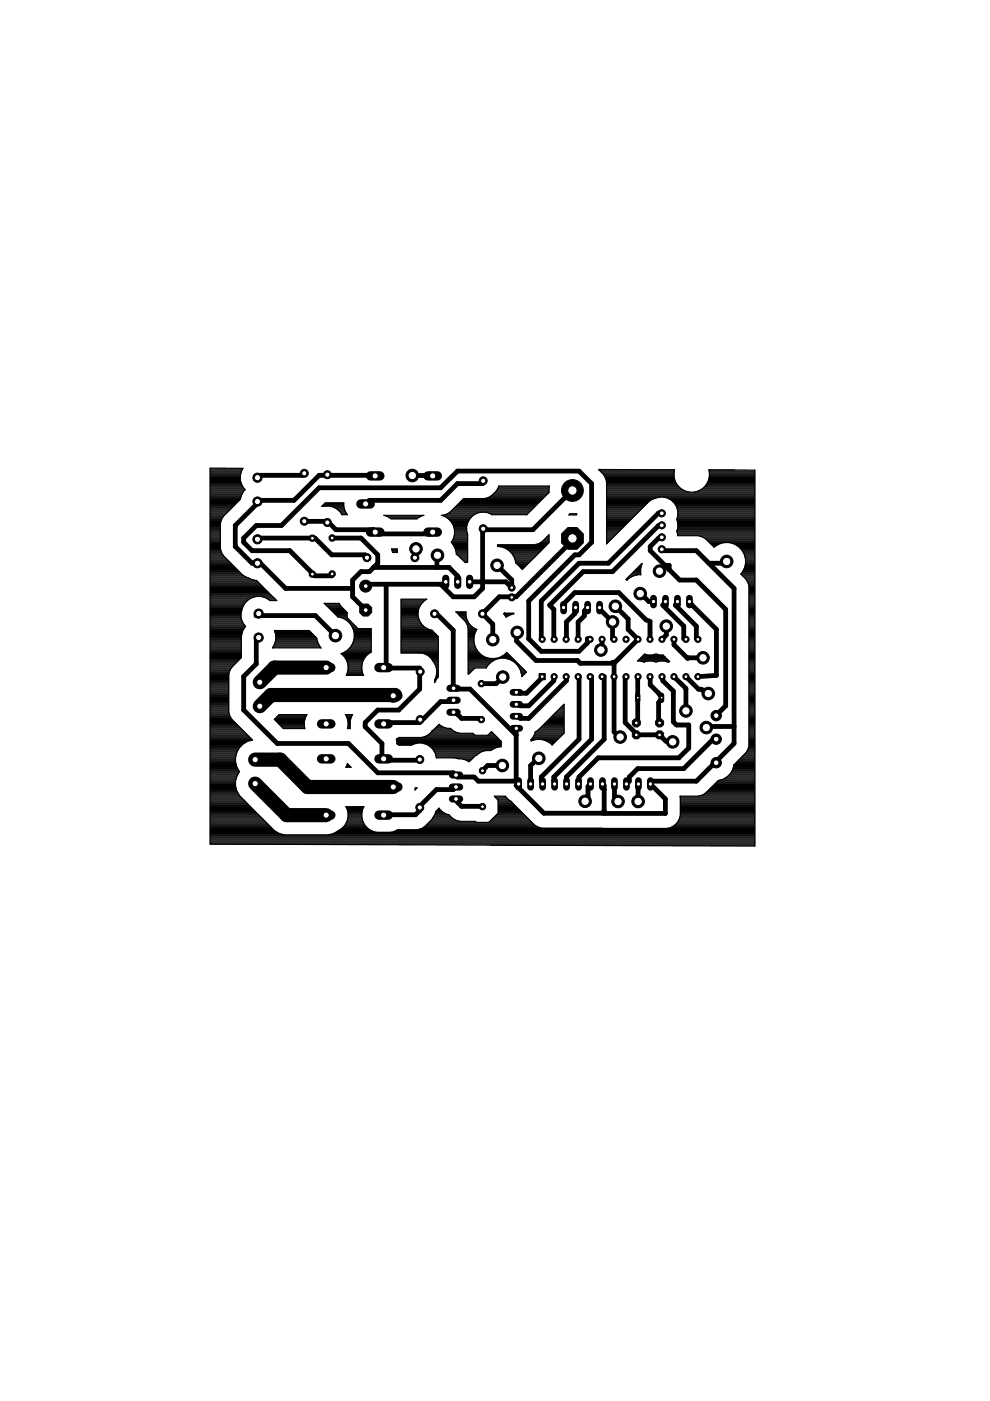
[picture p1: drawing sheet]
<svg xmlns="http://www.w3.org/2000/svg" width="210mm" height="297mm" viewBox="0 0 210 297" stroke-linecap="round" stroke-linejoin="round" font-family="sans-serif">
<g fill="none" stroke="#000" stroke-width="1">
<path d="M54.6 114.3l.6-.2h11.6l3.5 3.5h7.1l.4 .6M64.5 100.4l-.4 .4h-8.9l-.6 .5M64.5 110.5h4.9M69.4 100.6v.2M69.4 110.5l1.8 1.8h8l.3 .5 .6 .4h11.6v-.4M69.4 110.5v.3M70.4 114.1h6.1l3.6 3.5v1.8l-1.8 1.8h-1.8l-1.7 1.8v3.5l2.7 2.8M79.5 100.9l-.3-.1h-11.5l-5.4 5.3h-7.1l-.6 .2-.3 .7-4.4 4.4v4.5l3.5 3.5h1.8l5.4 5.4h14.2M87.4 100.8l4.3 .1M88.2 116.4l-.1 .2-.1 1.6M92.8 117.7l-.2 2.6M102.4 101.9l-.1 .6h-5.3l-3.6 3.6h-15.1l-.8 .7"/>
<path d="M105.4 119.9l3.1 3.1v1.6l-1.2-1.2h-7.7M121.4 104l-8.4 8.3h-9.8l-.8-.2-.1 .2v12.5l-1.8 1.7h-4.4l-2.7-2.6M121.4 114.2l-.4 .8-11.6 11.5h-3.5l-3.6 3.6 2.2 2.2v3.3M140.3 111.4h-.7l-9.7 9.8h-6.2l-7.2 7.1 .9 .9 .1 6.4M140.3 108.8h-.7l-10.6 10.6h-6.2l-8 8v8l.2 .2M140.3 113.9l-.7 .2-1.7 1.8v.9l6.2 6.2h3.5l6.3 6.2v20.4l-2.1 2.1M140.3 116.5l.2 .3h7.1l8 8v32.8l-3.5 3.6-.3 .5-.6 .4-3.6 3.5h-9.7v.6l3.2 3.2v3.1h-13v-6l-.4-.3 .4 1.2M154.1 119l-.4 .4h-3.4M54.3 130.5h12.6l4.2 4.3M54.8 135.2l-.5 .2v5.4l-2.6 2.6v7.1l7.1 7.1h15.1l6.2 6.3h16l.9 .8h3.5l.9 .9h8M54.8 130.1l-.4 .4M70.4 121.7l-.1 .4h-3.5l-.6-.4-.3-.5-4.5-4.4h-8l-1.7-1.8v-.9l2.6-2.7h5.4l8-8h25.7l3.6-3.5h25.8l2.6 2.6v12.5l-2.6 2.6h-.9l-9.8 9.8v8l2.7 2.7h8l1.7-1.8v-.9l.6 .2"/>
<path d="M79.2 120.3h16l1.8 1.8v1.3M81.9 123.9v16.9l-.6 .7 7.7 .1v4.5l-4.5 4.4h-4.4l-2.7 2.7v.9l3.6 3.5v2.7l.3 .6 .6 .3h7.1v-.2M92.1 130.1h.4l3.6 3.5 .1 12.3 .8 .2h2.7l9.7 9.8M94.5 123.4l-.2 .5h-16l-.8 .4M108.5 126.5v.1M109.7 134.1h-.2v1.8l4.1 4.1h8.8l.6 .6h7.2M119.5 128.8l-.3-.5 2.7-2.7h9.3l5.8 5.8 .8 .3v3.9M122 128.8l-.1 .4v.9l-1.8 1.8-.1 3.7M124.6 128.8l-.7 .7v1.1l-1.3 1.3v3.7M127.1 128.8l.1 .4 2.7 2.7v3.5l.3 .2M127.7 135.6v2l-.3 .2M130.5 128.5l2.7 2.7v2.3l2.1 2.1-5.1 5"/>
<path d="M135.7 125.9l1.9 1.7h1M140.6 120.4l-.8 .7 1.3-1.2h.8v.9M141.1 127.6l-.6 .7 4.5 4.5v2.6l.4 .2M141.3 132.8v1.8l-.9 1M142.9 135.6v1.1l2.9 2.9 .1-.1h3.2M143.6 127.6l-.4 .7 4.4 4.5v2.6l.4 .2M146.2 127.6l.5 .7 5.2 5.1v9.8l-3.9 .3M96.2 148.5l-.1 .3h-2.7l-3.5 3.5-.8 .3-.1 .6h-7.1l-.6 .3M96.2 151l.8 .4 .9 .9h3.5l.7 .3M106.6 143.6l-1.4 1.3h-3.1M109.5 154.4l-.1 11.2M115 143.5v.2l-3.4 3.3h-1.3l-.8-.2"/>
<path d="M117.5 143.5l-.1 .8-5.3 5.3h-1.8l-.8-.3M120 143.5l.1 .8-8 8h-1.8l-.8-.4M122.6 143.5l.2-.1v13.3l-8 8v.9l.2 .6M125.1 143.5l.3-.1v13.3l-8 8 .2 1.5M127.7 143.5l.4-.1v13.3l-8 8v1.5M129.9 140.4l.3 .2M130.2 140.6v14.6l1.3 1.1M132.7 143.5l-.2-.1v9.8l2.4 2.4v.2h5l1.3 1.4 1.4 .1M135.3 143.5l-.1 9.6-.3 .2M137.8 143.5l.1 1.7 1.7 1.7 .7 1-.7 1.1v3.8l.2 .5M140.4 143.5l.1-.1v.9l2.3 2.2v6.5l.6 .7h2.6v4.9l-2.1 2.1h-17.1l-4 4-.1 1.5M142.9 143.5l2.5 2.5v4.7"/>
<path d="M145.4 143.5l2.7 2.6h.6l.9 .9h.6M151.8 156.7h-.6l-6.2 6.3h-9.8l-1.8 1.7v.9l-.6 .6M155.6 154h-5.6l-.2 .3M96.7 166.9l-.6 .5h-3.6l-3.5 3.6v.9l-.9 .8-6.8 .1M96.7 169.4l.3 .7 .9 .9h4.4M106.5 162.3h-3.1l-1.1 1.1M109.4 165.6l.6 .6-.6 .3 5.9 5.9h12.4l.4-.4M114.2 160.8l.1-.3-1.8 1.8v3.9M125.2 166.2l-.5 .6v2.3l-.6 .8M130.3 166.2v3.2l.7 .8v-.3M135.4 166.2l-.1 3.7"/>
</g>
<path d="M69.2 141.5h-11l-3.1 3.2M83.5 147.4l-.1 .1M83.8 147.4h-26.4l-2.3 2.3M54.1 161.1h5.3l5.8 5.8h18.2M54.1 166.1l6.7 6.7h8.4" fill="none" stroke="#000" stroke-width="3"/>
<g fill="none" stroke="#000" stroke-width=".25">
<path d="M44.6 99.9h6.6M44.6 99.7h6.7M44.6 99.4h6.8M51.2 99.9l.3-.6h-6.9v79.7M51.2 99.9a3.5 3.5 0 0 0 .8 3.9l-.3 .3M127 99.7h16M127.3 99.9h15.6M150.3 99.6l9.7 .1v79.7l-115.4-.4M150.3 99.6l.1 .5M150.3 99.7h5.6M150.4 99.9h9.6M44.6 109.2h3"/>
<path d="M44.6 115.9h2.1M44.6 105.4h6.5M44.6 119.9h4.8M44.6 119.7h4.6M44.6 119.4h4.4M44.6 119.2h4.1M44.6 119h3.9M44.6 118.8h3.7M44.6 118.5h3.5M44.6 118.3h3.2M44.6 118.1h3M44.6 117.9h2.8"/>
<path d="M44.6 117.6h2.6M44.6 117.4h2.5M44.6 117.2h2.4M44.6 117h2.3M44.6 116.8h2.2M44.6 116.5h2.2M44.6 116.3h2.1M44.6 116.1h2.1M44.6 115.7h2.1M44.6 115.4h2.1M44.6 115.2h2.1M44.6 115h2.1"/>
<path d="M44.6 114.8h2.1M44.6 114.5h2.1M44.6 114.3h2.1M44.6 114.1h2.1M44.6 113.9h2.1M44.6 113.6h2.1M44.6 113.4h2.1M44.6 113.2h2.1M44.6 113h2.1M44.6 112.8h2.1M44.6 112.5h2.1M44.6 112.3h2.1"/>
<path d="M44.6 112.1h2.1M44.6 111.9h2.1M44.6 111.7h2.1M44.6 111.4h2.1M44.6 111.2h2.1M44.6 111h2.1M44.6 110.8h2.2M44.6 110.6h2.2M44.6 110.3h2.3M44.6 110.1h2.4M44.6 109.9h2.5M44.6 109.7h2.6"/>
<path d="M44.6 109.4h2.8M44.6 109h3.2M44.6 108.8h3.5M44.6 108.5h3.7M44.6 108.3h3.9M44.6 108.1h4.1M44.6 107.9h4.4M44.6 107.7h4.6M44.6 107.4h4.8M44.6 107.2h5M44.6 107h5.2M44.6 106.8h5.5"/>
<path d="M44.6 106.6h5.7M44.6 106.3h5.9M44.6 106.1h6.1M44.6 105.9h6.3M44.6 105.7h6.4M44.6 105.2h6.5M44.6 105h6.6M44.6 104.8h6.7M44.6 104.5h6.8M44.6 104.3h6.9M44.6 104.1h7.1M44.6 103.9h7.3"/>
<path d="M44.6 103.7h7.2M44.6 103.4h7M44.6 103.2h6.9M44.6 103h6.8M44.6 102.8h6.6M44.6 102.6h6.6M44.6 102.3h6.5M44.6 102.1h6.4M44.6 101.9h6.4M44.6 101.7h6.3M44.6 101.4h6.3M44.6 101.2h6.3"/>
<path d="M44.6 101h6.3M44.6 100.8h6.3M44.6 100.5h6.4M44.6 100.3h6.5M44.6 100.1h6.5M46.7 111v5.3M46.7 116.3l.2 .8 .4 .7 4.2 4.2 1.7 .8 1.2 .3 4.3 4.2h-1.5a3.6 3.6 0 0 0-5.3 .5M50.9 105.9h.1M50.9 105.9l-3.6 3.6-.4 .7-.2 .8M51.7 104.1l-.5 .8-.3 1M68.2 107.4l.8-.8h3.9a3.3 3.3 0 0 0 .7 2.5h-1.1a3.8 3.8 0 0 0-4.3-1.7zM68.4 107.2h4.5"/>
<path d="M68.6 107h4.3M68.8 106.8h4.1M70.4 107.4h2.5M71 107.7h2M71.4 107.9h1.6M71.7 108.1h1.4M71.9 108.3h1.3M72.1 108.5h1.2M72.3 108.8h1.1M72.4 109h1.1M81.4 109.3h8.5l-.6 .1-.9 .6h-5.5l-1-.6zM82 109.4h7.3"/>
<path d="M82.4 109.7h6.5M82.7 109.9h5.8M83 116.4h.1M83.1 116.4h1.1l.1 .7h-1.1zM83.1 116.5h1.1M83.1 116.8h1.1M83.2 117h1M94.1 109.2h6.3M94.2 109.4h5.9M94.6 109.7h5.3M94.8 109h6M94.9 109.9h4.8"/>
<path d="M95.2 110.1h4.3M95.2 108.8h6.1M95.4 110.3h4M95.5 108.5h16.8M95.6 110.6h3.7M95.7 115h3.4M95.7 108.3h16.8M95.8 110.8h3.4M95.8 114.8h3.3M95.9 115.2h3.2M95.9 111h3.2M95.9 108.1h16.8"/>
<path d="M95.9 114.5h3.2M96 111.2h3.1M96 115.4h3.1M96.1 114.3h3M96.1 111.4a3.5 3.5 0 0 0-2.5-2.1l1.1-.2 .7-.5 2.9-2.9h4.4l.9-.2a4.4 4.4 0 0 0 2.2-2.5h10.7l-.1 1.4-4.7 4.7h-7.3a3.5 3.5 0 0 0-5.5 2.5M96.1 111.4a3.7 3.7 0 0 1-.4 3.6l.8 1.2 .3 1M96.1 111.4h2.9M96.1 107.9h16.8M96.2 115.7h2.9M96.2 114.1h2.9M96.2 111.7h2.7M96.2 113.9h2.9"/>
<path d="M96.2 111.9h2.7M96.3 115.9h2.8M96.3 113.6h2.8M96.3 112.1h2.6M96.4 113.4h2.7M96.4 113.2h2.7M96.4 113h2.7M96.4 112.8h2.6M96.4 112.5h2.5M96.4 112.3h2.5M96.4 107.7h16.8M96.4 116.1h2.7"/>
<path d="M96.5 116.3h2.6M96.6 116.5h2.5M96.6 107.4h16.8M96.6 116.8h2.5M96.7 117h2.4M96.8 117.2v.3l1.9 1.8 .4-.1M96.8 117.4h2.3M96.8 117.2h2.3M96.8 107.2h16.8M96.9 117.6h2.2M97 107h16.8M97.3 117.9h1.8"/>
<path d="M97.3 106.8h16.7M97.5 118.1h1.6M97.5 106.6h16.8M97.7 118.3h1.4M97.7 106.3h16.8M97.9 118.5h1.2M97.9 106.1h16.8M98.1 118.8h1M98.1 105.9h16.8M98.4 119h.7M98.6 119.2h.4M98.9 111.6v.9"/>
<path d="M98.9 112.5l.2 .8v5.9M99.1 119.2h.1M103 105.7h12.2M103.6 108.8h8.5M103.7 105.4h11.7M104 105.2h11.6M104.1 109h7.7M104.4 105h11.4M104.6 104.8h11.4M104.8 104.5h11.5M104.9 104.5h.1M105 104.3h11.4"/>
<path d="M105.2 104.1h11.2M105.4 103.9h11M105.5 115.7h10.3M105.5 103.7h10.9M105.6 103.4h10.8M105.7 103.2h10.7M106 115.9h9.6M106.8 116.1h8.6M107.3 116.3h7.9M107.7 116.5h7.2M107.9 116.8h6.8M108.2 117h6.3"/>
<path d="M108.4 117.2h5.9M108.6 117.4a3.8 3.8 0 0 0-3.1-1.5v-.4h7.9l.8-.2 .7-.4 1.5-1.5v1.7l-5.7 5.6-1.3-1.3-.3-1.1M108.6 117.4l.5 .9M108.6 117.4h5.4M108.7 117.6h5.1M108.9 117.9h4.7M109 118.1h4.4M109.1 118.3h4.1M109.2 118.5h3.7M109.2 118.8h3.5M109.3 119h3.2M109.4 119.2h2.9"/>
<path d="M109.5 119.4h2.6M109.7 119.7h2.1M109.9 119.9h1.7M113.6 115.4h2.5M114.3 115.2h2M114.7 115h1.7M115 114.8h1.4M115.3 114.5h1.1M115.5 114.3h.9M115.7 114.1h.7M115.9 113.9h.5M116.1 113.6h.3"/>
<path d="M116.4 113.4h.1M120.6 109.2l.2-.3h1.5v.3zM120.8 109h1.5M127.5 100.1h15.4M127.7 100.3h15.2M127.9 100.5h15M128.1 100.8h14.8M128.2 101h14.7M128.3 101.2h14.6M128.4 101.4h14.6M128.5 101.7h14.5M128.5 101.9h14.6"/>
<path d="M128.6 102.1h14.6M128.6 109.2h6.1M128.6 105.4h12.2l.8 .2M128.6 115.2h.1M128.6 115h.3M128.6 114.8h.6M128.6 114.5h.8M128.6 114.3h1M128.6 114.1h1.2M128.6 113.9h1.4M128.6 113.6h1.7M128.6 113.4h1.9"/>
<path d="M128.6 113.2h2.1M128.6 113h2.3M128.6 112.8h2.5M128.6 112.5h2.8M128.6 112.3h3M128.6 112.1h3.2M128.6 111.9h3.4M128.6 111.7h3.7M128.6 111.4h3.9M128.6 111.2h4.1M128.6 111h4.3M128.6 110.8h4.6"/>
<path d="M128.6 110.6h4.8M128.6 110.3h5M128.6 110.1h5.2M128.6 109.9h5.4M128.6 109.7h5.7M128.6 109.4h5.9M128.6 109h6.3M128.6 108.8h6.5M128.6 108.5h6.8M128.6 108.3h7M128.6 108.1h7.2M128.6 107.9h7.4"/>
<path d="M128.6 107.7h7.7M128.6 107.4h7.9M128.6 107.2h8.1M128.6 107h8.3M128.6 106.8h8.6M128.6 106.6h8.7M128.6 106.3h9M128.6 106.1h9.3M128.6 105.9h9.7M128.6 105.7h10.4M128.6 105.2h31.4M128.6 105h31.4"/>
<path d="M128.6 104.8h31.4M128.6 104.5h31.4M128.6 104.3h17.4M128.6 104.1h16.6M128.6 103.9h16.2M128.6 103.7h15.8M128.6 103.4h15.6M128.6 103.2h15.4M128.6 103h15.1M128.6 102.8h15M128.6 102.6h14.8M128.6 102.3h14.7"/>
<path d="M135.7 119.9h.3M135.9 119.7h.2M136.1 119.5l-.3 1.1v1M136.1 119.5h.1M136.1 119.5l-3.4 3.4 .2 .1M139 105.6l-1 .4-.6 .5M139.8 105.4l-.8 .2M140.8 105.4h19.2M141.6 105.6l.8 .5M141.6 105.7h18.4M142 105.9h18M142.4 106.1l.6 .6"/>
<path d="M142.4 106.1h17.6M142.6 106.3h17.4M142.9 106.6h17.1M142.9 100.1l.1-.5-16.1-.1 1.1 1.1 .6 1.5v13.2l8.8-8.8M142.9 100.1a3.8 3.8 0 0 0 5.2 4M143 106.7a3.5 3.5 0 0 1 .5 3.4M143.1 106.8h16.9M143.2 107h16.8M143.3 107.2h16.7M143.4 107.4h16.6M143.5 110.1l.2 .8v.9l-.2 .8 .2 1h4.4l1.5 .6 1.8 1.8 .2-.2M143.5 110.1h16.5"/>
<path d="M143.5 112.8h16.5M143.5 112.5h16.5M143.5 107.7h16.5M143.6 110.3h16.4M143.6 109.9h16.4M143.6 113h16.4M143.6 112.3h16.4M143.6 107.9h16.4M143.6 110.6h16.4M143.6 109.7h16.4M143.7 113.2h16.3M143.7 112.1h16.3"/>
<path d="M143.7 108.1h16.3M143.7 110.8h16.3M143.7 109.4h16.3M143.7 108.3h16.3M143.7 109.2h16.3M143.7 113.4h16.3M143.7 111.9h16.3M143.7 111.7h16.3M143.7 111.4h16.3M143.7 111.2h16.3M143.7 111h16.3M143.7 109h16.3"/>
<path d="M143.7 108.8h16.3M143.7 108.5h16.3M147.3 104.3h12.7M148.1 104.1h11.9M148.3 113.6h11.7M148.5 103.9h11.5M148.9 103.7h11.1M149 113.9h11M149.1 103.4h10.9M149.4 103.2h10.6M149.4 114.1h10.6M149.6 103h10.4"/>
<path d="M149.7 114.3h10.3M149.7 102.8h10.3M149.9 102.6h10.1M149.9 114.5h10.1M150 102.3h10M150.1 114.8h9.9M150.1 102.1h9.9M150.2 101.9h9.8M150.3 101.7h9.7M150.3 101.4h9.7M150.4 115h9.6M150.4 101.2h9.6"/>
<path d="M150.4 100.1a3.8 3.8 0 0 1-2.3 4M150.4 101h9.6M150.4 100.8h9.6M150.4 100.5h9.6M150.4 100.3h9.6M150.4 100.1h9.6M150.6 115.2h2.3M150.8 115.4h1.5M151 115.7h1M151.3 115.9h.3M151.6 115.8a4 4 0 0 1 4.9 0M155.2 115.2h4.8"/>
<path d="M155.8 115.4h4.2M156.2 115.7h3.8M156.5 115.8l.8 .8 .5 .9 .3 1M156.5 115.9h3.5M156.8 116.1h3.2M157 116.3h3M157.2 116.5h2.8M157.4 116.8h2.6M157.5 117h2.5M157.6 117.2h2.4M157.8 117.4h2.2M157.8 117.6h2.2"/>
<path d="M157.9 117.9h2.1M157.9 118.1h2.1M158 119.9h2M158 118.3h2M158.1 119.7h1.9M158.1 118.5a3.9 3.9 0 0 1-1 3.2l1.1 1.1 .4 .7 .2 .8v33.8l-.2 .8-.4 .7-2.6 2.6a3.6 3.6 0 0 1-1.4 2.5M158.1 119.4h1.9M158.1 119.2h1.9M158.1 119h1.9M158.1 118.8h1.9M158.1 118.5h1.9M44.6 121.9h6.8"/>
<path d="M44.6 130.8h6.5M44.6 137.4h6.6M44.6 139.6h6.3M44.6 139.9h6.1M44.6 139.4h6.6M44.6 139.2h6.6M44.6 139h6.6M44.6 138.7h6.6M44.6 138.5h6.6M44.6 138.3h6.6M44.6 138.1h6.6M44.6 137.9h6.6"/>
<path d="M44.6 137.6h6.6M44.6 137.2h6.6M44.6 137h6.6M44.6 136.8h6.6M44.6 136.5h6.6M44.6 136.3h6.6M44.6 136.1h6.6M44.6 135.9h6.6M44.6 135.6h6.5M44.6 135.4h6.6M44.6 135.2h6.6M44.6 135h6.6"/>
<path d="M44.6 134.8h6.6M44.6 134.5h6.6M44.6 134.3h6.7M44.6 134.1h6.8M44.6 133.9h6.8M44.6 133.6h6.9M44.6 133.4h7M44.6 133.2h7.2M44.6 133h7.3M44.6 132.8h7.4M44.6 132.5h7.2M44.6 132.3h7"/>
<path d="M44.6 132.1h6.9M44.6 131.9h6.8M44.6 131.7h6.7M44.6 131.4h6.6M44.6 131.2h6.6M44.6 131h6.5M44.6 130.5h6.5M44.6 130.3h6.5M44.6 130.1h6.5M44.6 129.9h6.6M44.6 129.6h6.6M44.6 129.4h6.6"/>
<path d="M44.6 129.2h6.7M44.6 129h6.8M44.6 128.8h6.8M44.6 128.5h6.9M44.6 128.3h7.1M44.6 128.1h7.2M44.6 127.9h7.3M44.6 127.7h7.5M44.6 127.4h7.7M44.6 127.2h8M44.6 127h8.3M44.6 126.8h8.7"/>
<path d="M44.6 126.5h9.4M44.6 126.3h13M44.6 126.1h12.8M44.6 125.9h12.6M44.6 125.6h12.4M44.6 125.4h12.1M44.6 125.2h11.9M44.6 125h11.7M44.6 124.8h11.5M44.6 124.5h11.2M44.6 124.3h11M44.6 124.1h10.8"/>
<path d="M44.6 123.9h10.6M44.6 123.7h10.3M44.6 123.4h10.1M44.6 123.2h9.9M44.6 123h9.2M44.6 122.8h8.5M44.6 122.5h8.1M44.6 122.3h7.5M44.6 122.1h7.1M44.6 121.6h6.6M44.6 121.4h6.3M44.6 121.2h6.1"/>
<path d="M44.6 121h5.9M44.6 120.8h5.7M44.6 120.5h5.5M44.6 120.3h5.2M44.6 120.1h5M51.1 135.7l.1 3.7-2.1 2.1-.4 .7-.2 .8v7.9M51.2 135l-.1 .7M51.2 134.8h.1M51.9 127.8a3.9 3.9 0 0 0 .2 5M52.1 132.8a3.6 3.6 0 0 0-.9 2.2M55.6 126.5h2.2M56.3 126.8h1.8"/>
<path d="M56.7 127h1.6M57.1 127.2h1.4M57.9 137.2h10M58 137h9.8M58.1 136.8h9.5M58.3 136.5h9.2M58.3 133.9h7.4M58.3 136.3h9.1M58.3 134.1h7.7M58.4 136.1h8.9M58.4 134.3h7.8M58.4 135.9h8.9"/>
<path d="M58.4 134.5h8M58.5 135.7v-1l-.3-1h7.4l1.5 1.6 .3 1M58.5 135.7l-.3 .9M58.5 135.6h8.7M58.5 135.4h8.7M58.5 135.2h8.6M58.5 135h8.3M58.5 134.8h8.1M67.4 136.3l.7 1.1h-10.3l.4-.8M68.9 128.1h3.1M69.2 128.3h2.9M69.4 128.5h2.9"/>
<path d="M69.6 128.8h2.9M69.8 129h2.9M70 129.2h3M70.3 129.4h2.9M70.5 129.6h2.9M70.7 129.9h2.9M70.9 130.1h2.7M71.2 130.3h2.4M71.4 130.5h2.2M71.6 130.8l1.1 .2 .9 .6 .7 .7M72.5 131h1.1M72.5 138.5h5.8"/>
<path d="M72.5 138.7h5.5M72.7 139h5M72.9 131.2h.9M73 138.3h5.6M73 139.2h4.5M73.2 139.4h4.2M73.3 139.6h3.9M73.3 138.1h5.4M73.3 131.4h.7M73.4 139.9h3.7M73.6 129.9l-1.4-1.4-.3-.6h-3.2l2.9 2.9h2M73.6 129.9v1.1"/>
<path d="M73.6 131l2.3 2.3h2.8v5a3.6 3.6 0 0 0-1.8 4.7M73.7 137.9h5M73.7 131.7h.6M73.9 131.9h.6M73.9 137.6h4.8M74.1 137.4h4.6M74.1 132.1h.6M74.3 132.3l.5 .9M74.3 137.2h4.4M74.3 132.3h.6M74.4 137h4.3M74.4 132.5h.8"/>
<path d="M74.6 136.8h4.1M74.6 132.8h.8M74.7 133h.9M74.7 136.5h4M74.8 133.2h1M74.8 136.3a3.8 3.8 0 0 1-2.5 2.3 3.6 3.6 0 0 1 1.1 4.6h3.7l-.2-.2M74.8 133.2l.3 1v1.1l-.3 1M74.8 136.3h3.9M74.9 133.4h3.8M74.9 136.1h3.8M75 135.9h3.7M75 133.6h3.7"/>
<path d="M75 135.6h3.7M75 133.9h3.7M75.1 135.4h3.6M75.1 134.1h3.6M75.1 135.2h3.6M75.1 135h3.6M75.1 134.8h3.6M75.1 134.5h3.6M75.1 134.3h3.6M85 130.8h3.7M85 137.4h7.9M85 138.3h7.9"/>
<path d="M85 138.1h7.9M85 137.9h7.9M85 137.6h7.9M85 137.2h7.9M85 137h7.9M85 136.8h7.9M85 136.5h7.9M85 136.3h7.9M85 136.1h7.9M85 135.9h7.9M85 135.6h7.9M85 135.4h7.9"/>
<path d="M85 135.2h7.9M85 135h7.9M85 134.8h7.7M85 134.5h7.5M85 134.3h7.3M85 134.1h7.1M85 133.9h6.8M85 133.6h6.6M85 133.4h5.9M85 133.2h5.4M85 133h5M85 132.8h4.8"/>
<path d="M85 132.5h4.6M85 132.3h4.4M85 132.1h4.2M85 131.9h4.1M85 131.7h4M85 131.4h3.9M85 131.2h3.8M85 131h3.7M85 130.5h3.6M85 130.3h3.6M85 130.1h3.6M85 129.9h3.6"/>
<path d="M85 129.6h3.6M85 129.4h3.7M85 129.2h3.8M85 129h3.8M85 128.8h3.9M85 128.5h4M85 128.3h4.2M85 128.1h4.3M85 127.9h4.5M85 127.7h4.7M85 127.4h4.9M85 127.2h5.2"/>
<path d="M89.3 132.3a3.5 3.5 0 0 1 1.2-5.3h-5.5v11.5h4.4l1.4 .5M89.3 132.3l.7 .6 .8 .5 .8 .2M89.7 138.5h3.2M90.3 138.7h2.6M90.7 139h2.2M90.8 139l.4 .4M91 139.2h1.9M91.2 139.4l.4 .5M91.3 139.4h1.6M91.5 139.6h1.4M91.6 133.6l1.3 1.4v8.6l-.7 1.1v-.6M91.6 139.9a3.7 3.7 0 0 1 .6 4.2"/>
<path d="M91.6 139.9h1.3M96.8 129.9h2M97 130.1h1.8M97.3 130.3h1.5M97.5 130.5h1.3M97.7 130.8h1.1M97.9 131h1M98.1 131.2h.9M98.4 131.4h.6M98.6 131.7h.5M98.7 131.9h.6M98.9 132.1h.5"/>
<path d="M99 132.3h.5M99.1 132.5h.6M99.1 132.8h.8M99.2 133h1M99.3 137.4h1.6M99.3 133.2v9.7l1.4-1.3M99.3 139.6h6.4M99.3 139.9h5.7M99.3 139.4h3.9M99.3 139.2h3.4M99.3 139h3M99.3 138.7h2.7"/>
<path d="M99.3 138.5h2.4M99.3 138.3h2.2M99.3 138.1h2M99.3 137.9h1.9M99.3 137.6h1.7M99.3 137.2h1.5M99.3 137h1.4M99.3 136.8h1.3M99.3 136.5h1.3M99.3 136.3h1.2M99.3 136.1h1.2M99.3 135.9h1.2"/>
<path d="M99.3 135.6h1.2M99.3 135.4h1.2M99.3 135.2h1.2M99.3 135h1.2M99.3 134.8h1.3M99.3 134.5h1.3M99.3 134.3h1.4M99.3 134.1h1.5M99.3 133.9h1.6M99.3 133.6h1.7M99.3 133.4h1.7M99.3 133.2h1.3"/>
<path d="M99.5 132.3l-.7-1.7v-.9h-2.2l2 2 .5 .7 .2 .8M99.5 132.3l.6 .6 1 .6-.3 .6M100.8 134.1l-.3 1v1l.3 1.1M100.8 137.2l.5 .9M101.3 138.1l.7 .7 .9 .6 1 .2M105 139.6l1-.2 .9-.6 .5-.5 4.2 4.2-.9 .9a4.1 4.1 0 0 0-3.1-3.7 4.1 4.1 0 0 0-4.5 1.9h-3.8M105.7 139.4h2.8M106.3 139.2h2M106.7 139h1.4M106.8 130.1l.2-.2 1.9 .1v.2l-.8 .2-.8 .5zM106.8 130.1h2.1M107 130.3h1.3"/>
<path d="M107 138.7h.9M107.1 130.5h.7M107.2 130.8h.2M107.2 138.5h.5M107.5 139.6h1.3M108.2 139.9h.8M110.1 120.1h1.3M110.3 120.3h.9M110.6 120.5h.3M132.8 122.8h.4M132.9 123h.1M133 122.5h.5"/>
<path d="M133.2 122.3h.7M133.5 122.1h.8M133.7 121.9h1.4M133.9 121.6h1.9M134.1 121.4h1.7M134.4 121.2h1.4M134.6 121h1.2M134.8 120.8h1M135 120.5h.8M135.2 120.3h.7M135.5 139.9h6.1M135.5 120.1h.5"/>
<path d="M135.7 139.6h5.7M135.8 121.6l.1 .3a3.7 3.7 0 0 0-3 1.1M135.9 139.4h5.2M136.1 139.2h4.8M136.4 139h4.3M136.6 138.7h.3M138.7 138.7h.8M157.1 121.6h2.9M157.2 121.9h2.8M157.3 121.4h2.7M157.4 121.2h2.6M157.5 122.1h2.5"/>
<path d="M157.6 121h2.4M157.7 122.3h2.3M157.7 120.8h2.3M157.8 120.5h2.2M157.9 120.3h2.1M157.9 122.5h2.1M157.9 120.1h2.1M158.1 122.8h1.9M158.3 123h1.7M158.4 123.2h1.6M158.5 123.4h1.5M158.6 123.7h1.4"/>
<path d="M158.7 123.9h1.3M158.7 124.1h1.3M158.8 130.8h1.2M158.8 137.4h1.2M158.8 139.6h1.2M158.8 139.9h1.2M158.8 139.4h1.2M158.8 139.2h1.2M158.8 139h1.2M158.8 138.7h1.2M158.8 138.5h1.2M158.8 138.3h1.2"/>
<path d="M158.8 138.1h1.2M158.8 137.9h1.2M158.8 137.6h1.2M158.8 137.2h1.2M158.8 137h1.2M158.8 136.8h1.2M158.8 136.5h1.2M158.8 136.3h1.2M158.8 136.1h1.2M158.8 135.9h1.2M158.8 135.6h1.2M158.8 135.4h1.2"/>
<path d="M158.8 135.2h1.2M158.8 135h1.2M158.8 134.8h1.2M158.8 134.5h1.2M158.8 134.3h1.2M158.8 134.1h1.2M158.8 133.9h1.2M158.8 133.6h1.2M158.8 133.4h1.2M158.8 133.2h1.2M158.8 133h1.2M158.8 132.8h1.2"/>
<path d="M158.8 132.5h1.2M158.8 132.3h1.2M158.8 132.1h1.2M158.8 131.9h1.2M158.8 131.7h1.2M158.8 131.4h1.2M158.8 131.2h1.2M158.8 131h1.2M158.8 130.5h1.2M158.8 130.3h1.2M158.8 130.1h1.2M158.8 129.9h1.2"/>
<path d="M158.8 129.6h1.2M158.8 129.4h1.2M158.8 129.2h1.2M158.8 129h1.2M158.8 128.8h1.2M158.8 128.5h1.2M158.8 128.3h1.2M158.8 128.1h1.2M158.8 127.9h1.2M158.8 127.7h1.2M158.8 127.4h1.2M158.8 127.2h1.2"/>
<path d="M158.8 127h1.2M158.8 126.8h1.2M158.8 126.5h1.2M158.8 126.3h1.2M158.8 126.1h1.2M158.8 125.9h1.2M158.8 125.6h1.2M158.8 125.4h1.2M158.8 125.2h1.2M158.8 125h1.2M158.8 124.8h1.2M158.8 124.5h1.2"/>
<path d="M158.8 124.3h1.2M44.6 156.3h8.4M44.6 155.9h7.9M44.6 158.3h6.4M44.6 143.2h3.9M44.6 143.4h3.9M44.6 141.6h4.4M44.6 159.9h5.5M44.6 159.6h5.6M44.6 159.4h5.6M44.6 159.2h5.8M44.6 159h5.9"/>
<path d="M44.6 158.7h6M44.6 158.5h6.2M44.6 158.1h6.6M44.6 157.9h6.8M44.6 157.6h7.1M44.6 157.4h7.5M44.6 157.2h7.9M44.6 157h8.7M44.6 156.8h8.8M44.6 156.5h8.6M44.6 156.1h8.1M44.6 155.6h7.7"/>
<path d="M44.6 155.4h7.5M44.6 155.2h7.2M44.6 155h7M44.6 154.7h6.8M44.6 154.5h6.6M44.6 154.3h6.3M44.6 154.1h6.1M44.6 153.9h5.9M44.6 153.6h5.7M44.6 153.4h5.5M44.6 153.2h5.2M44.6 153h5"/>
<path d="M44.6 152.8h4.8M44.6 152.5h4.6M44.6 152.3h4.4M44.6 152.1h4.3M44.6 151.9h4.2M44.6 151.6h4.1M44.6 151.4h4M44.6 151.2h4M44.6 151h3.9M44.6 150.7h3.9M44.6 150.5h3.9M44.6 150.3h3.9"/>
<path d="M44.6 150.1h3.9M44.6 149.9h3.9M44.6 149.6h3.9M44.6 149.4h3.9M44.6 149.2h3.9M44.6 149h3.9M44.6 148.8h3.9M44.6 148.5h3.9M44.6 148.3h3.9M44.6 148.1h3.9M44.6 147.9h3.9M44.6 147.6h3.9"/>
<path d="M44.6 147.4h3.9M44.6 147.2h3.9M44.6 147h3.9M44.6 146.7h3.9M44.6 146.5h3.9M44.6 146.3h3.9M44.6 146.1h3.9M44.6 145.9h3.9M44.6 145.6h3.9M44.6 145.4h3.9M44.6 145.2h3.9M44.6 145h3.9"/>
<path d="M44.6 144.8h3.9M44.6 144.5h3.9M44.6 144.3h3.9M44.6 144.1h3.9M44.6 143.9h3.9M44.6 143.6h3.9M44.6 143h3.9M44.6 142.7h4M44.6 142.5h4M44.6 142.3h4.1M44.6 142.1h4.2M44.6 141.9h4.3"/>
<path d="M44.6 141.4h4.6M44.6 141.2h4.8M44.6 141h5M44.6 140.8h5.2M44.6 140.5h5.5M44.6 140.3h5.7M44.6 140.1h5.9M48.5 150.9l.2 .8 .4 .8 4.5 4.4-1.1 .3-1 .5-.7 .8M50.8 158.5l-.6 .9-.3 1.1v1.1M58.2 152.5l1.9 2h4.5l-.1-1.5M58.2 152.5h6.4M58.4 152.8h6.2"/>
<path d="M58.4 152.3h6.3M58.6 153h5.9M58.6 152.1h6.1M58.8 153.2h5.7M58.8 151.9h6.1M59 153.4h5.5M59.1 151.6h5.9M59.3 153.6h5.2M59.5 153.9h5M59.7 154.1h4.8M59.9 154.3h4.7M64.8 152.1l-.3 .9"/>
<path d="M64.8 152.1l.3-.6h-5.9l-1 1M73.3 151.6h1.4M73.4 151.9h1.1M73.5 143h3.5M73.5 140.1h3.5M73.6 152.1l-.4-.6h1.5l-.4 1.3M73.6 152.1l.2 .9M73.6 152.1h.8M73.6 140.3h3.3M73.6 152.3h.8M73.6 142.7h3.3M73.7 142.5h3.1"/>
<path d="M73.7 140.5h3.1M73.7 152.5h.6M73.7 154.3h.6M73.7 142.3h3.1M73.7 140.8h3.1M73.7 152.8h.6M73.8 154.1h.5M73.8 142.1h2.9M73.8 141h2.9M73.8 141.6h2.9M73.8 153.9h.5M73.8 153.6h.5"/>
<path d="M73.8 153.4h.5M73.8 153.2h.5M73.8 153h.5M73.8 141.9h2.9M73.8 141.4h2.9M73.8 141.2h2.9M74.3 152.8v1.7h-.6l.1-1.5M84 156.7l.2 .5M84 156.8h21.8M84.1 157h21.9M84.2 157.2v.5l.4 .3h2.6a3.5 3.5 0 0 1 5.3 2.6M84.2 157.6h4"/>
<path d="M84.2 157.4h22.1M84.2 157.2h22.1M84.3 156.5h21.3M84.4 157.9h3.1M89.9 157.6h16.4M90.3 156.1h14.9M90.5 157.9h15.8M90.7 155.9l-1 .4M90.7 155.9h14.2M90.9 158.1h15.4M91 155.6h9.4M91.1 155.6l-.4 .3"/>
<path d="M91.3 155.4h5.9M91.5 158.5h13.7M91.5 155.2h5M91.6 155l-.5 .6M91.6 155h4.5M91.7 154.9l-.1 .1M91.7 158.7h13M91.8 140.1h1.1M91.9 159h12.4M91.9 140.3h1M91.9 154.7l1.2-1.1a3.1 3.1 0 0 0 2.4 .8l1.1 .9 .9 .2h2.8l.4 .4M91.9 154.7l-.2 .2"/>
<path d="M91.9 154.7h3.9M92 159.2h10.7M92.1 140.5h.8M92.1 159.4h9.9M92.1 154.5h3.5M92.2 144.5h.1M92.2 144.3h.2M92.2 144.1h.3M92.2 140.8h.7M92.2 159.6h9.5M92.3 143.9h.3M92.3 141h.6"/>
<path d="M92.3 159.9h9M92.4 154.3h2M92.4 143.6h.4M92.4 141.2h.5M92.5 143.4h.4M92.5 141.4h.4M92.5 143.2h.4M92.5 141.6h.4M92.6 143h.3M92.6 154.1h1.3M92.6 141.9h.3M92.6 142.7h.3"/>
<path d="M92.6 142.5h.3M92.6 142.3h.3M92.6 142.1h.3M92.8 153.9h.7M93 153.6h.2M99.3 142.7h.2M99.3 142.5h.5M99.3 142.3h.7M99.3 142.1h.9M99.3 141.9h1.1M99.3 141.4h3.9M99.3 141.2h4"/>
<path d="M99.3 141h4.2M99.3 140.8h4.4M99.3 140.5h4.6M99.3 140.3h4.9M99.3 140.1h5.3M103.4 155.9l.8-.8 2.1 2.1v1.1h-15.1M103.7 155.6h1M103.9 155.4h.6M104 159.1a3.1 3.1 0 0 0-2.9 1h-8.7M104.1 159.1h-.1M104.1 155.2h.2M105.4 156.3l-20.8 .1-.6 .3"/>
<path d="M106 158.3l-1 .3-.9 .5M108.6 140.1h.6M109 140.3h.4M109.2 140.5h.4M109.5 140.8h.4M109.7 141h.4M109.9 141.2h.4M110 141.4h.5M110.1 141.6h.7M110.2 141.9h.8M110.3 142.1h.9M110.4 142.3h1"/>
<path d="M110.4 142.5h1.2M110.5 142.7h.9M110.6 143h.5M110.6 143.2h.3M112.6 157h.4M112.6 156.8h5.7M112.9 156.5h5.6M113 156.3h5.7M113.1 156.1h5.8M113.3 155.9h5.9M113.4 155.6h6M113.4 155.4h6.2"/>
<path d="M113.5 155.2h6.1M113.5 155.2l.5-.3 5.6-5.6v6.1l-2.5 2.6a3.9 3.9 0 0 0-4.5-.9v-.3l.7-1.1zM113.8 155h5.8M114.1 154.7h5.5M114.4 154.5h5.2M114.6 154.3h5M114.8 154.1h4.8M115 153.9h4.6M115.3 153.6h4.3M115.4 157h2.6M115.5 153.4h4.1M115.7 153.2h3.9"/>
<path d="M115.9 153h3.7M116 157.2h1.8M116.1 152.8h3.5M116.4 152.5h3.2M116.4 157.4h1.2M116.6 152.3h3M116.7 157.6h.7M116.8 152.1h2.8M117 157.9h.2M117 151.9h2.6M117.2 151.6h2.4M117.5 151.4h2.1"/>
<path d="M117.7 151.2h1.9M117.9 151h1.7M118.1 150.7h1.5M118.4 150.5h1.2M118.6 150.3h1M118.8 150.1h.8M119 149.9h.6M119.3 149.6h.3M119.5 149.4h.1M135.2 140.1l1.5-1.4 1.6 .2 .8-.2 1.5 .2 1.4 1.4-.4 .1-.8-.3h-.9l-.8 .3-.8-.3h-.9l-.9 .3zM135.2 140.1h6.6M136.3 140.3h.5"/>
<path d="M138.9 140.3h.4M141.4 140.3h.4M157.9 159.9h2.1M158.1 159.6h1.9M158.3 159.4h1.7M158.4 159.2h1.6M158.5 159h1.5M158.6 158.7h1.4M158.7 158.5h1.3M158.7 158.3h1.3M158.8 156.3h1.2M158.8 155.9h1.2"/>
<path d="M158.8 143.2h1.2M158.8 143.4h1.2M158.8 141.6h1.2M158.8 158.1h1.2M158.8 157.9h1.2M158.8 157.6h1.2M158.8 157.4h1.2M158.8 157.2h1.2M158.8 157h1.2M158.8 156.8h1.2M158.8 156.5h1.2M158.8 156.1h1.2"/>
<path d="M158.8 155.6h1.2M158.8 155.4h1.2M158.8 155.2h1.2M158.8 155h1.2M158.8 154.7h1.2M158.8 154.5h1.2M158.8 154.3h1.2M158.8 154.1h1.2M158.8 153.9h1.2M158.8 153.6h1.2M158.8 153.4h1.2M158.8 153.2h1.2"/>
<path d="M158.8 153h1.2M158.8 152.8h1.2M158.8 152.5h1.2M158.8 152.3h1.2M158.8 152.1h1.2M158.8 151.9h1.2M158.8 151.6h1.2M158.8 151.4h1.2M158.8 151.2h1.2M158.8 151h1.2M158.8 150.7h1.2M158.8 150.5h1.2"/>
<path d="M158.8 150.3h1.2M158.8 150.1h1.2M158.8 149.9h1.2M158.8 149.6h1.2M158.8 149.4h1.2M158.8 149.2h1.2M158.8 149h1.2M158.8 148.8h1.2M158.8 148.5h1.2M158.8 148.3h1.2M158.8 148.1h1.2M158.8 147.9h1.2"/>
<path d="M158.8 147.6h1.2M158.8 147.4h1.2M158.8 147.2h1.2M158.8 147h1.2M158.8 146.7h1.2M158.8 146.5h1.2M158.8 146.3h1.2M158.8 146.1h1.2M158.8 145.9h1.2M158.8 145.6h1.2M158.8 145.4h1.2M158.8 145.2h1.2"/>
<path d="M158.8 145h1.2M158.8 144.8h1.2M158.8 144.5h1.2M158.8 144.3h1.2M158.8 144.1h1.2M158.8 143.9h1.2M158.8 143.6h1.2M158.8 143h1.2M158.8 142.7h1.2M158.8 142.5h1.2M158.8 142.3h1.2M158.8 142.1h1.2"/>
<path d="M158.8 141.9h1.2M158.8 141.4h1.2M158.8 141.2h1.2M158.8 141h1.2M158.8 140.8h1.2M158.8 140.5h1.2M158.8 140.3h1.2M158.8 140.1h1.2M44.6 160.1h5.5M44.6 175.6h13.1M44.6 177h15.6M44.6 179h115.4"/>
<path d="M44.6 178.8h115.4M44.6 178.5h115.4M44.6 178.3h115.4M44.6 178.1h115.4M44.6 177.9h115.4M44.6 177.6h115.4M44.6 177.4h115.4M44.6 177.2h115.4M44.6 176.7h14.7M44.6 176.5h14.3M44.6 176.3h13.9M44.6 176.1h13.5"/>
<path d="M44.6 175.9h13.3M44.6 175.4h12.9M44.6 175.2h12.7M44.6 175h12.4M44.6 174.8h12.2M44.6 174.5h12M44.6 174.3h11.8M44.6 174.1h11.6M44.6 173.9h11.3M44.6 173.6h11.1M44.6 173.4h10.9M44.6 173.2h10.7"/>
<path d="M44.6 173h10.4M44.6 172.7h10.2M44.6 172.5h10M44.6 172.3h9.8M44.6 172.1h9.5M44.6 171.9h9.3M44.6 171.6h9.1M44.6 171.4h8.9M44.6 171.2h8.7M44.6 171h8.4M44.6 170.8h8.2M44.6 170.5h8"/>
<path d="M44.6 170.3h7.8M44.6 170.1h7.6M44.6 169.9h7.3M44.6 169.6h7.1M44.6 169.4h6.9M44.6 169.2h6.7M44.6 169h6.4M44.6 168.7h6.2M44.6 168.5h6.1M44.6 168.3h5.9M44.6 168.1h5.8M44.6 167.9h5.7"/>
<path d="M44.6 167.6h5.6M44.6 167.4h5.5M44.6 167.2h5.5M44.6 167h5.4M44.6 166.8h5.4M44.6 166.5h5.3M44.6 166.3h5.3M44.6 166.1h5.3M44.6 165.9h5.3M44.6 165.6h5.3M44.6 165.4h5.4M44.6 165.2h5.4"/>
<path d="M44.6 165h5.5M44.6 164.7h5.6M44.6 164.5h5.6M44.6 164.3h5.8M44.6 164.1h5.9M44.6 163.9h6M44.6 163.6h6.1M44.6 163.4h6.1M44.6 163.2h5.9M44.6 163h5.8M44.6 162.8h5.7M44.6 162.5h5.6"/>
<path d="M44.6 162.3h5.5M44.6 162.1h5.5M44.6 161.9h5.4M44.6 161.6h5.4M44.6 161.4h5.3M44.6 161.2h5.3M44.6 161h5.3M44.6 160.7h5.3M44.6 160.5h5.3M44.6 160.3h5.4M49.9 161.6l.3 1.1 .6 .9-.6 .9M50.2 164.5a4.1 4.1 0 0 0 .6 4.2l7.4 7.4 1 .6 1 .3h9.5l1.1-.3 .9-.6a3.7 3.7 0 0 0 2.1-3.8"/>
<path d="M69.8 177h90.2M70.6 176.7h89.4M71.1 176.5h88.9M71.5 176.3h7.7M71.8 176.1h6.9M72.2 175.9h6.1M72.5 175.6h5.5M72.7 175.4h5.1M73 175.2h4.6M73.1 175h4.3M73.3 174.8h3.9M73.4 174.5h3.7"/>
<path d="M73.4 171.2h3.7M73.4 162.5h.9M73.5 174.3h3.5M73.6 171.4l.2 .9M73.6 171.4l-.3-.4h3.9l-.3 .4M73.6 171.4h3.3M73.6 162.3h.5M73.6 174.1h3.3M73.6 171.6h3.3M73.6 162.1h.2M73.7 161.9l.7 .8h-1.1zM73.7 173.9h3.2"/>
<path d="M73.7 171.9h3.1M73.7 173.6h3.1M73.7 172.1h3.1M73.8 173.4h2.9M73.8 172.3h2.9M73.8 173.2h2.9M73.8 173h2.9M73.8 172.7h2.9M73.8 172.5h2.9M76.7 172.3a3.6 3.6 0 0 0 3.2 4.2h2.9l1-.3 .5-.3h4.2a4.8 4.8 0 0 0 3-2.1M76.9 171.4l-.2 .9M83.5 176.3h76.5"/>
<path d="M84 176.1h76M88 167.4h.1M88 167h.4l-.4 .5zM88 167.2h.3M88.8 175.9h71.2M89.5 175.6h70.5M89.8 175.4h24.4M90.1 175.2h23.7M90.4 175h23M90.6 174.8h22.6M90.8 174.5h22.1M91 174.3h9.9"/>
<path d="M91.3 174.1h5.9M91.5 173.9h5M91.6 173.6h4.5M91.8 173.4h4M91.9 173.2h3.7M92 173h3.4M92.2 172.7h3M92.3 172.6l-.8 1.2M92.3 172.6l.1-.6 .7-.7a3.2 3.2 0 0 0 2.1 1.4M92.3 172.5h2.2M92.4 172.3h1.7M92.4 172.1h1.4"/>
<path d="M92.5 160.3h8.2M92.5 160.5h8M92.6 171.9h.9M92.8 171.6h.5M93 171.4h.1M96.8 160.7h3.4M98.2 161h1.8M98.9 161.2h.9M99.3 161.4h.3M100.9 160.1l-1.4 1.4a4.8 4.8 0 0 0-2.5-.7l-4.5-.2M103.7 174.3h9M103.9 174.1h8.6"/>
<path d="M104.1 179.2h55.9M104.2 173.9h8.1M104.4 173.6h7.7M104.6 173.4h7.2M104.8 173.2h6.8M104.9 169h2.3M105.1 173h6.3M105.2 169.2h2.2M105.3 172.7h5.9M105.4 169.4h2.3M105.5 172.5h5.4M105.6 172.3h5.1"/>
<path d="M105.6 172.1h4.9M105.6 171.9h4.7M105.6 171.6h4.4M105.6 171.4h4.2M105.6 171.2h4M105.6 171h3.8M105.6 170.8h3.6M105.6 170.5h3.3M105.6 170.3h3.1M105.6 170.1h2.9M105.6 169.9h2.7M105.6 169.6h2.3"/>
<path d="M107.3 169l-.2-.2h-2.3l.8 .9v2.7l-1.9 1.9h-2.8l-.2-.2h-3.2l-.9-.2-.7-.4-.7-.8M107.3 169l.6 .6M107.9 169.6l.4 .2 5.1 5.2M113.4 175l1.5 .6h12.8M142.3 175.4h17.7M142.7 175.2h17.3M143.1 175h16.9M143.3 174.8h16.7M143.5 174.5h16.5M143.7 174.3h16.3M143.8 174.1h16.2M143.9 173.9h16.1"/>
<path d="M144 173.6h16M144.1 173.4h15.9M144.2 173.2h15.8M144.2 173h15.8M144.2 169h15.8M144.3 169v3.9a3.2 3.2 0 0 1-2.8 2.7M144.3 172.7h15.7M144.3 172.5h15.7M144.3 172.3h15.7M144.3 172.1h15.7M144.3 171.9h15.7M144.3 171.6h15.7"/>
<path d="M144.3 171.4h15.7M144.3 171.2h15.7M144.3 171h15.7M144.3 170.8h15.7M144.3 170.5h15.7M144.3 170.3h15.7M144.3 170.1h15.7M144.3 169.9h15.7M144.3 169.6h15.7M144.3 169.4h15.7M144.3 169.2h15.7M148.3 168.7h11.7"/>
<path d="M149 168.5h11M149.4 168.3h10.6M149.7 168.1h10.3M149.9 167.9h10.1M150.1 167.6h9.9M150.3 167.4h9.7M150.6 167.2h9.4M150.8 167h9.2M151 166.8h9M151.2 166.5h8.8M151.5 166.3h8.5M151.7 166.1h8.3"/>
<path d="M151.9 165.9h8.1M152.1 165.6h7.9M152.6 165.4h7.4M153.4 165.2h6.6M153.8 165h6.2M154.1 164.7h5.9M154.2 164.7l-.9 .5-1 .3-2.7 2.7-.7 .4-.8 .2h-3.9l.1 .2M154.4 164.5h5.6M154.6 164.3h5.4M154.8 164.1h5.2M155 163.9h5M155.1 163.6h4.9"/>
<path d="M155.2 163.4h4.8M155.3 163.2h4.7M155.4 163h4.6M155.5 162.8h4.5M155.5 162.5h4.5M155.6 162.3h4.4M155.7 162.1h4.3M155.9 161.9h4.1M156.1 161.6h3.9M156.4 161.4h3.6M156.6 161.2h3.4M156.8 161h3.2"/>
<path d="M157 160.7h3M157.2 160.5h2.8M157.5 160.3h2.5M157.7 160.1h2.3"/>
</g>
<circle cx="64.5" cy="100.4" r=".85" fill="#000" stroke="#000" stroke-width=".21"/>
<circle cx="64.5" cy="100.4" r=".55" fill="#fff" stroke="#000" stroke-width=".21"/>
<circle cx="64.5" cy="110.5" r=".85" fill="#000" stroke="#000" stroke-width=".21"/>
<circle cx="64.5" cy="110.5" r=".55" fill="#fff" stroke="#000" stroke-width=".21"/>
<circle cx="77.8" cy="118.2" r=".85" fill="#000" stroke="#000" stroke-width=".21"/>
<circle cx="77.8" cy="118.2" r=".55" fill="#fff" stroke="#000" stroke-width=".21"/>
<circle cx="88" cy="118.2" r=".85" fill="#000" stroke="#000" stroke-width=".21"/>
<circle cx="88" cy="118.2" r=".55" fill="#fff" stroke="#000" stroke-width=".21"/>
<circle cx="69.4" cy="100.6" r=".85" fill="#000" stroke="#000" stroke-width=".21"/>
<circle cx="69.4" cy="100.6" r=".55" fill="#fff" stroke="#000" stroke-width=".21"/>
<circle cx="69.4" cy="110.8" r=".85" fill="#000" stroke="#000" stroke-width=".21"/>
<circle cx="69.4" cy="110.8" r=".55" fill="#fff" stroke="#000" stroke-width=".21"/>
<circle cx="54.6" cy="101.3" r=".97" fill="#000" stroke="#000" stroke-width=".21"/>
<circle cx="54.6" cy="101.3" r=".66" fill="#fff" stroke="#000" stroke-width=".21"/>
<circle cx="54.6" cy="106.3" r=".97" fill="#000" stroke="#000" stroke-width=".21"/>
<circle cx="54.6" cy="106.3" r=".66" fill="#fff" stroke="#000" stroke-width=".21"/>
<circle cx="54.6" cy="114.3" r=".97" fill="#000" stroke="#000" stroke-width=".21"/>
<circle cx="54.6" cy="114.3" r=".66" fill="#fff" stroke="#000" stroke-width=".21"/>
<circle cx="54.6" cy="119.4" r=".97" fill="#000" stroke="#000" stroke-width=".21"/>
<circle cx="54.6" cy="119.4" r=".66" fill="#fff" stroke="#000" stroke-width=".21"/>
<path d="M76.5 106.8h2" fill="none" stroke="#000" stroke-width="2"/>
<circle cx="77.5" cy="106.8" r=".66" fill="#fff" stroke="#000" stroke-width=".21"/>
<path d="M78.5 112.8h2" fill="none" stroke="#000" stroke-width="2"/>
<circle cx="79.5" cy="112.8" r=".66" fill="#fff" stroke="#000" stroke-width=".21"/>
<path d="M78.5 100.9h2" fill="none" stroke="#000" stroke-width="2"/>
<circle cx="79.5" cy="100.9" r=".66" fill="#fff" stroke="#000" stroke-width=".21"/>
<path d="M90.7 100.9h2" fill="none" stroke="#000" stroke-width="2"/>
<circle cx="91.7" cy="100.9" r=".66" fill="#fff" stroke="#000" stroke-width=".21"/>
<path d="M90.7 112.8h2" fill="none" stroke="#000" stroke-width="2"/>
<circle cx="91.7" cy="112.8" r=".66" fill="#fff" stroke="#000" stroke-width=".21"/>
<circle cx="121.4" cy="104" r="2.31" fill="#000" stroke="#000" stroke-width=".21"/>
<circle cx="121.4" cy="104" r=".99" fill="#fff" stroke="#000" stroke-width=".21"/>
<circle cx="121.4" cy="114.2" r="2.5" fill="#000" stroke="#000" stroke-width=".21"/>
<circle cx="121.4" cy="114.2" r=".99" fill="#fff" stroke="#000" stroke-width=".21"/>
<circle cx="102.4" cy="101.9" r=".85" fill="#000" stroke="#000" stroke-width=".21"/>
<circle cx="102.4" cy="101.9" r=".55" fill="#fff" stroke="#000" stroke-width=".21"/>
<circle cx="102.4" cy="112.1" r=".85" fill="#000" stroke="#000" stroke-width=".21"/>
<circle cx="102.4" cy="112.1" r=".55" fill="#fff" stroke="#000" stroke-width=".21"/>
<path d="M94.5 122.6v1.5" fill="none" stroke="#000" stroke-width="1.5"/>
<circle cx="94.5" cy="123.4" r=".51" fill="#fff" stroke="#000" stroke-width=".21"/>
<path d="M97 122.6v1.5" fill="none" stroke="#000" stroke-width="1.5"/>
<circle cx="97" cy="123.4" r=".51" fill="#fff" stroke="#000" stroke-width=".21"/>
<path d="M99.6 122.6v1.5" fill="none" stroke="#000" stroke-width="1.5"/>
<circle cx="99.6" cy="123.4" r=".51" fill="#fff" stroke="#000" stroke-width=".21"/>
<circle cx="108.5" cy="126.6" r=".78" fill="#000" stroke="#000" stroke-width=".21"/>
<circle cx="108.5" cy="126.6" r=".4" fill="#fff" stroke="#000" stroke-width=".21"/>
<circle cx="108.5" cy="124.6" r=".72" fill="#000" stroke="#000" stroke-width=".21"/>
<circle cx="108.5" cy="124.6" r=".4" fill="#fff" stroke="#000" stroke-width=".21"/>
<circle cx="77.5" cy="124.3" r="1.27" fill="#000" stroke="#000" stroke-width=".21"/>
<circle cx="77.5" cy="124.3" r=".51" fill="#fff" stroke="#000" stroke-width=".21"/>
<circle cx="77.5" cy="129.3" r="1.38" fill="#000" stroke="#000" stroke-width=".21"/>
<circle cx="77.5" cy="129.3" r=".51" fill="#fff" stroke="#000" stroke-width=".21"/>
<path d="M114.3 142.8h1.3v1.3h-1.3z" fill="#000" stroke="#000" stroke-width=".21"/>
<circle cx="115" cy="143.5" r=".4" fill="#fff" stroke="#000" stroke-width=".21"/>
<circle cx="117.5" cy="143.5" r=".66" fill="#000" stroke="#000" stroke-width=".21"/>
<circle cx="117.5" cy="143.5" r=".4" fill="#fff" stroke="#000" stroke-width=".21"/>
<circle cx="120" cy="143.5" r=".66" fill="#000" stroke="#000" stroke-width=".21"/>
<circle cx="120" cy="143.5" r=".4" fill="#fff" stroke="#000" stroke-width=".21"/>
<circle cx="122.6" cy="143.5" r=".66" fill="#000" stroke="#000" stroke-width=".21"/>
<circle cx="122.6" cy="143.5" r=".4" fill="#fff" stroke="#000" stroke-width=".21"/>
<circle cx="125.1" cy="143.5" r=".66" fill="#000" stroke="#000" stroke-width=".21"/>
<circle cx="125.1" cy="143.5" r=".4" fill="#fff" stroke="#000" stroke-width=".21"/>
<circle cx="127.7" cy="143.5" r=".66" fill="#000" stroke="#000" stroke-width=".21"/>
<circle cx="127.7" cy="143.5" r=".4" fill="#fff" stroke="#000" stroke-width=".21"/>
<circle cx="130.2" cy="143.5" r=".66" fill="#000" stroke="#000" stroke-width=".21"/>
<circle cx="130.2" cy="143.5" r=".4" fill="#fff" stroke="#000" stroke-width=".21"/>
<circle cx="132.7" cy="143.5" r=".66" fill="#000" stroke="#000" stroke-width=".21"/>
<circle cx="132.7" cy="143.5" r=".4" fill="#fff" stroke="#000" stroke-width=".21"/>
<circle cx="135.3" cy="143.5" r=".66" fill="#000" stroke="#000" stroke-width=".21"/>
<circle cx="135.3" cy="143.5" r=".4" fill="#fff" stroke="#000" stroke-width=".21"/>
<circle cx="137.8" cy="143.5" r=".66" fill="#000" stroke="#000" stroke-width=".21"/>
<circle cx="137.8" cy="143.5" r=".4" fill="#fff" stroke="#000" stroke-width=".21"/>
<circle cx="140.4" cy="143.5" r=".66" fill="#000" stroke="#000" stroke-width=".21"/>
<circle cx="140.4" cy="143.5" r=".4" fill="#fff" stroke="#000" stroke-width=".21"/>
<circle cx="142.9" cy="143.5" r=".66" fill="#000" stroke="#000" stroke-width=".21"/>
<circle cx="142.9" cy="143.5" r=".4" fill="#fff" stroke="#000" stroke-width=".21"/>
<circle cx="145.4" cy="143.5" r=".66" fill="#000" stroke="#000" stroke-width=".21"/>
<circle cx="145.4" cy="143.5" r=".4" fill="#fff" stroke="#000" stroke-width=".21"/>
<circle cx="148" cy="143.5" r=".66" fill="#000" stroke="#000" stroke-width=".21"/>
<circle cx="148" cy="143.5" r=".4" fill="#fff" stroke="#000" stroke-width=".21"/>
<circle cx="148" cy="135.6" r=".66" fill="#000" stroke="#000" stroke-width=".21"/>
<circle cx="148" cy="135.6" r=".4" fill="#fff" stroke="#000" stroke-width=".21"/>
<circle cx="145.4" cy="135.6" r=".66" fill="#000" stroke="#000" stroke-width=".21"/>
<circle cx="145.4" cy="135.6" r=".4" fill="#fff" stroke="#000" stroke-width=".21"/>
<circle cx="142.9" cy="135.6" r=".66" fill="#000" stroke="#000" stroke-width=".21"/>
<circle cx="142.9" cy="135.6" r=".4" fill="#fff" stroke="#000" stroke-width=".21"/>
<circle cx="140.4" cy="135.6" r=".66" fill="#000" stroke="#000" stroke-width=".21"/>
<circle cx="140.4" cy="135.6" r=".4" fill="#fff" stroke="#000" stroke-width=".21"/>
<circle cx="137.8" cy="135.6" r=".66" fill="#000" stroke="#000" stroke-width=".21"/>
<circle cx="137.8" cy="135.6" r=".4" fill="#fff" stroke="#000" stroke-width=".21"/>
<circle cx="135.3" cy="135.6" r=".66" fill="#000" stroke="#000" stroke-width=".21"/>
<circle cx="135.3" cy="135.6" r=".4" fill="#fff" stroke="#000" stroke-width=".21"/>
<circle cx="132.7" cy="135.6" r=".66" fill="#000" stroke="#000" stroke-width=".21"/>
<circle cx="132.7" cy="135.6" r=".4" fill="#fff" stroke="#000" stroke-width=".21"/>
<circle cx="130.2" cy="135.6" r=".66" fill="#000" stroke="#000" stroke-width=".21"/>
<circle cx="130.2" cy="135.6" r=".4" fill="#fff" stroke="#000" stroke-width=".21"/>
<circle cx="127.7" cy="135.6" r=".66" fill="#000" stroke="#000" stroke-width=".21"/>
<circle cx="127.7" cy="135.6" r=".4" fill="#fff" stroke="#000" stroke-width=".21"/>
<circle cx="125.1" cy="135.6" r=".66" fill="#000" stroke="#000" stroke-width=".21"/>
<circle cx="125.1" cy="135.6" r=".4" fill="#fff" stroke="#000" stroke-width=".21"/>
<circle cx="122.6" cy="135.6" r=".66" fill="#000" stroke="#000" stroke-width=".21"/>
<circle cx="122.6" cy="135.6" r=".4" fill="#fff" stroke="#000" stroke-width=".21"/>
<circle cx="120" cy="135.6" r=".66" fill="#000" stroke="#000" stroke-width=".21"/>
<circle cx="120" cy="135.6" r=".4" fill="#fff" stroke="#000" stroke-width=".21"/>
<circle cx="117.5" cy="135.6" r=".66" fill="#000" stroke="#000" stroke-width=".21"/>
<circle cx="117.5" cy="135.6" r=".4" fill="#fff" stroke="#000" stroke-width=".21"/>
<circle cx="115" cy="135.6" r=".66" fill="#000" stroke="#000" stroke-width=".21"/>
<circle cx="115" cy="135.6" r=".4" fill="#fff" stroke="#000" stroke-width=".21"/>
<circle cx="92.1" cy="130.1" r=".85" fill="#000" stroke="#000" stroke-width=".21"/>
<circle cx="92.1" cy="130.1" r=".55" fill="#fff" stroke="#000" stroke-width=".21"/>
<circle cx="102.3" cy="130.1" r=".85" fill="#000" stroke="#000" stroke-width=".21"/>
<circle cx="102.3" cy="130.1" r=".55" fill="#fff" stroke="#000" stroke-width=".21"/>
<path d="M140.3 147.4v1.1" fill="none" stroke="#000" stroke-width="1.1"/>
<circle cx="140.3" cy="147.9" r=".3" fill="#fff" stroke="#000" stroke-width=".21"/>
<path d="M135.2 147.4v1.1" fill="none" stroke="#000" stroke-width="1.1"/>
<circle cx="135.2" cy="147.9" r=".3" fill="#fff" stroke="#000" stroke-width=".21"/>
<circle cx="139.8" cy="153.3" r=".92" fill="#000" stroke="#000" stroke-width=".21"/>
<circle cx="139.8" cy="153.3" r=".4" fill="#fff" stroke="#000" stroke-width=".21"/>
<circle cx="139.8" cy="155.8" r=".92" fill="#000" stroke="#000" stroke-width=".21"/>
<circle cx="139.8" cy="155.8" r=".4" fill="#fff" stroke="#000" stroke-width=".21"/>
<circle cx="134.9" cy="153.3" r=".92" fill="#000" stroke="#000" stroke-width=".21"/>
<circle cx="134.9" cy="153.3" r=".4" fill="#fff" stroke="#000" stroke-width=".21"/>
<circle cx="134.9" cy="155.8" r=".92" fill="#000" stroke="#000" stroke-width=".21"/>
<circle cx="134.9" cy="155.8" r=".4" fill="#fff" stroke="#000" stroke-width=".21"/>
<circle cx="140.3" cy="108.8" r=".76" fill="#000" stroke="#000" stroke-width=".21"/>
<circle cx="140.3" cy="108.8" r=".51" fill="#fff" stroke="#000" stroke-width=".21"/>
<circle cx="140.3" cy="111.4" r=".76" fill="#000" stroke="#000" stroke-width=".21"/>
<circle cx="140.3" cy="111.4" r=".51" fill="#fff" stroke="#000" stroke-width=".21"/>
<circle cx="140.3" cy="113.9" r=".76" fill="#000" stroke="#000" stroke-width=".21"/>
<circle cx="140.3" cy="113.9" r=".51" fill="#fff" stroke="#000" stroke-width=".21"/>
<circle cx="140.3" cy="116.5" r=".76" fill="#000" stroke="#000" stroke-width=".21"/>
<circle cx="140.3" cy="116.5" r=".51" fill="#fff" stroke="#000" stroke-width=".21"/>
<path d="M137.9 165.5v1.4" fill="none" stroke="#000" stroke-width="1.4"/>
<circle cx="137.9" cy="166.2" r=".47" fill="#fff" stroke="#000" stroke-width=".21"/>
<path d="M135.4 165.5v1.4" fill="none" stroke="#000" stroke-width="1.4"/>
<circle cx="135.4" cy="166.2" r=".47" fill="#fff" stroke="#000" stroke-width=".21"/>
<path d="M132.8 165.5v1.4" fill="none" stroke="#000" stroke-width="1.4"/>
<circle cx="132.8" cy="166.2" r=".47" fill="#fff" stroke="#000" stroke-width=".21"/>
<path d="M130.3 165.5v1.4" fill="none" stroke="#000" stroke-width="1.4"/>
<circle cx="130.3" cy="166.2" r=".47" fill="#fff" stroke="#000" stroke-width=".21"/>
<path d="M127.7 165.5v1.4" fill="none" stroke="#000" stroke-width="1.4"/>
<circle cx="127.7" cy="166.2" r=".47" fill="#fff" stroke="#000" stroke-width=".21"/>
<path d="M122.7 165.5v1.4" fill="none" stroke="#000" stroke-width="1.4"/>
<circle cx="122.7" cy="166.2" r=".47" fill="#fff" stroke="#000" stroke-width=".21"/>
<path d="M125.2 165.5v1.4" fill="none" stroke="#000" stroke-width="1.4"/>
<circle cx="125.2" cy="166.2" r=".47" fill="#fff" stroke="#000" stroke-width=".21"/>
<path d="M110 165.5v1.4" fill="none" stroke="#000" stroke-width="1.4"/>
<circle cx="110" cy="166.2" r=".47" fill="#fff" stroke="#000" stroke-width=".21"/>
<path d="M120.1 165.5v1.4" fill="none" stroke="#000" stroke-width="1.4"/>
<circle cx="120.1" cy="166.2" r=".47" fill="#fff" stroke="#000" stroke-width=".21"/>
<path d="M117.6 165.5v1.4" fill="none" stroke="#000" stroke-width="1.4"/>
<circle cx="117.6" cy="166.2" r=".47" fill="#fff" stroke="#000" stroke-width=".21"/>
<path d="M115 165.5v1.4" fill="none" stroke="#000" stroke-width="1.4"/>
<circle cx="115" cy="166.2" r=".47" fill="#fff" stroke="#000" stroke-width=".21"/>
<path d="M112.5 165.5v1.4" fill="none" stroke="#000" stroke-width="1.4"/>
<circle cx="112.5" cy="166.2" r=".47" fill="#fff" stroke="#000" stroke-width=".21"/>
<circle cx="54.8" cy="135.2" r=".97" fill="#000" stroke="#000" stroke-width=".21"/>
<circle cx="54.8" cy="135.2" r=".66" fill="#fff" stroke="#000" stroke-width=".21"/>
<circle cx="54.8" cy="130.1" r=".97" fill="#000" stroke="#000" stroke-width=".21"/>
<circle cx="54.8" cy="130.1" r=".66" fill="#fff" stroke="#000" stroke-width=".21"/>
<circle cx="55.1" cy="144.7" r=".97" fill="#000" stroke="#000" stroke-width=".21"/>
<circle cx="55.1" cy="144.7" r=".66" fill="#fff" stroke="#000" stroke-width=".21"/>
<circle cx="55.1" cy="149.7" r=".97" fill="#000" stroke="#000" stroke-width=".21"/>
<circle cx="55.1" cy="149.7" r=".66" fill="#fff" stroke="#000" stroke-width=".21"/>
<path d="M82.4 147.5h2" fill="none" stroke="#000" stroke-width="2"/>
<circle cx="83.4" cy="147.5" r=".66" fill="#fff" stroke="#000" stroke-width=".21"/>
<path d="M80.3 141.5h2" fill="none" stroke="#000" stroke-width="2"/>
<circle cx="81.3" cy="141.5" r=".66" fill="#fff" stroke="#000" stroke-width=".21"/>
<path d="M80.3 153.5h2" fill="none" stroke="#000" stroke-width="2"/>
<circle cx="81.3" cy="153.5" r=".66" fill="#fff" stroke="#000" stroke-width=".21"/>
<path d="M68.2 153.5h1.9" fill="none" stroke="#000" stroke-width="2"/>
<circle cx="69.2" cy="153.5" r=".66" fill="#fff" stroke="#000" stroke-width=".21"/>
<path d="M68.2 141.5h1.9" fill="none" stroke="#000" stroke-width="2"/>
<circle cx="69.2" cy="141.5" r=".66" fill="#fff" stroke="#000" stroke-width=".21"/>
<circle cx="102.1" cy="144.9" r=".71" fill="#000" stroke="#000" stroke-width=".21"/>
<circle cx="102.1" cy="144.9" r=".4" fill="#fff" stroke="#000" stroke-width=".21"/>
<circle cx="102.1" cy="152.6" r=".71" fill="#000" stroke="#000" stroke-width=".21"/>
<circle cx="102.1" cy="152.6" r=".4" fill="#fff" stroke="#000" stroke-width=".21"/>
<circle cx="89.1" cy="152.6" r=".85" fill="#000" stroke="#000" stroke-width=".21"/>
<circle cx="89.1" cy="152.6" r=".55" fill="#fff" stroke="#000" stroke-width=".21"/>
<circle cx="89.1" cy="142.4" r=".85" fill="#000" stroke="#000" stroke-width=".21"/>
<circle cx="89.1" cy="142.4" r=".55" fill="#fff" stroke="#000" stroke-width=".21"/>
<path d="M95.4 151h1.5" fill="none" stroke="#000" stroke-width="1.5"/>
<circle cx="96.2" cy="151" r=".51" fill="#fff" stroke="#000" stroke-width=".21"/>
<path d="M95.4 148.5h1.5" fill="none" stroke="#000" stroke-width="1.5"/>
<circle cx="96.2" cy="148.5" r=".51" fill="#fff" stroke="#000" stroke-width=".21"/>
<path d="M95.4 145.9h1.5" fill="none" stroke="#000" stroke-width="1.5"/>
<circle cx="96.2" cy="145.9" r=".51" fill="#fff" stroke="#000" stroke-width=".21"/>
<circle cx="70.4" cy="121.7" r=".71" fill="#000" stroke="#000" stroke-width=".21"/>
<circle cx="70.4" cy="121.7" r=".4" fill="#fff" stroke="#000" stroke-width=".21"/>
<circle cx="70.4" cy="114.1" r=".71" fill="#000" stroke="#000" stroke-width=".21"/>
<circle cx="70.4" cy="114.1" r=".4" fill="#fff" stroke="#000" stroke-width=".21"/>
<circle cx="66.2" cy="114.1" r=".71" fill="#000" stroke="#000" stroke-width=".21"/>
<circle cx="66.2" cy="114.1" r=".4" fill="#fff" stroke="#000" stroke-width=".21"/>
<circle cx="66.2" cy="121.7" r=".71" fill="#000" stroke="#000" stroke-width=".21"/>
<circle cx="66.2" cy="121.7" r=".4" fill="#fff" stroke="#000" stroke-width=".21"/>
<circle cx="54.1" cy="166.1" r=".97" fill="#000" stroke="#000" stroke-width=".21"/>
<circle cx="54.1" cy="166.1" r=".66" fill="#fff" stroke="#000" stroke-width=".21"/>
<circle cx="54.1" cy="161.1" r=".97" fill="#000" stroke="#000" stroke-width=".21"/>
<circle cx="54.1" cy="161.1" r=".66" fill="#fff" stroke="#000" stroke-width=".21"/>
<path d="M82.4 166.9h2" fill="none" stroke="#000" stroke-width="2"/>
<circle cx="83.4" cy="166.9" r=".66" fill="#fff" stroke="#000" stroke-width=".21"/>
<path d="M80.3 160.9h2" fill="none" stroke="#000" stroke-width="2"/>
<circle cx="81.3" cy="160.9" r=".66" fill="#fff" stroke="#000" stroke-width=".21"/>
<path d="M80.3 172.8h2" fill="none" stroke="#000" stroke-width="2"/>
<circle cx="81.3" cy="172.8" r=".66" fill="#fff" stroke="#000" stroke-width=".21"/>
<path d="M68.2 172.8h1.9" fill="none" stroke="#000" stroke-width="2"/>
<circle cx="69.2" cy="172.8" r=".66" fill="#fff" stroke="#000" stroke-width=".21"/>
<path d="M68.2 160.9h1.9" fill="none" stroke="#000" stroke-width="2"/>
<circle cx="69.2" cy="160.9" r=".66" fill="#fff" stroke="#000" stroke-width=".21"/>
<circle cx="89" cy="171.2" r=".85" fill="#000" stroke="#000" stroke-width=".21"/>
<circle cx="89" cy="171.2" r=".55" fill="#fff" stroke="#000" stroke-width=".21"/>
<circle cx="89" cy="161" r=".85" fill="#000" stroke="#000" stroke-width=".21"/>
<circle cx="89" cy="161" r=".55" fill="#fff" stroke="#000" stroke-width=".21"/>
<path d="M95.9 169.4h1.6" fill="none" stroke="#000" stroke-width="1.5"/>
<circle cx="96.7" cy="169.4" r=".51" fill="#fff" stroke="#000" stroke-width=".21"/>
<path d="M95.9 166.9h1.6" fill="none" stroke="#000" stroke-width="1.5"/>
<circle cx="96.7" cy="166.9" r=".51" fill="#fff" stroke="#000" stroke-width=".21"/>
<path d="M95.9 164.3h1.6" fill="none" stroke="#000" stroke-width="1.5"/>
<circle cx="96.7" cy="164.3" r=".51" fill="#fff" stroke="#000" stroke-width=".21"/>
<circle cx="102.3" cy="163.4" r=".71" fill="#000" stroke="#000" stroke-width=".21"/>
<circle cx="102.3" cy="163.4" r=".4" fill="#fff" stroke="#000" stroke-width=".21"/>
<circle cx="102.3" cy="171" r=".71" fill="#000" stroke="#000" stroke-width=".21"/>
<circle cx="102.3" cy="171" r=".4" fill="#fff" stroke="#000" stroke-width=".21"/>
<path d="M108.8 154.4h1.4" fill="none" stroke="#000" stroke-width="1.4"/>
<circle cx="109.5" cy="154.4" r=".47" fill="#fff" stroke="#000" stroke-width=".21"/>
<path d="M108.8 151.9h1.4" fill="none" stroke="#000" stroke-width="1.4"/>
<circle cx="109.5" cy="151.9" r=".47" fill="#fff" stroke="#000" stroke-width=".21"/>
<path d="M108.8 149.3h1.4" fill="none" stroke="#000" stroke-width="1.4"/>
<circle cx="109.5" cy="149.3" r=".47" fill="#fff" stroke="#000" stroke-width=".21"/>
<path d="M108.8 146.8h1.4" fill="none" stroke="#000" stroke-width="1.4"/>
<circle cx="109.5" cy="146.8" r=".47" fill="#fff" stroke="#000" stroke-width=".21"/>
<path d="M138.6 126.8v1.5" fill="none" stroke="#000" stroke-width="1.4"/>
<circle cx="138.6" cy="127.6" r=".47" fill="#fff" stroke="#000" stroke-width=".21"/>
<path d="M141.1 126.8v1.5" fill="none" stroke="#000" stroke-width="1.4"/>
<circle cx="141.1" cy="127.6" r=".47" fill="#fff" stroke="#000" stroke-width=".21"/>
<path d="M143.6 126.8v1.5" fill="none" stroke="#000" stroke-width="1.4"/>
<circle cx="143.6" cy="127.6" r=".47" fill="#fff" stroke="#000" stroke-width=".21"/>
<path d="M146.2 126.8v1.5" fill="none" stroke="#000" stroke-width="1.4"/>
<circle cx="146.2" cy="127.6" r=".47" fill="#fff" stroke="#000" stroke-width=".21"/>
<path d="M127.1 128.1v1.4" fill="none" stroke="#000" stroke-width="1.4"/>
<circle cx="127.1" cy="128.8" r=".47" fill="#fff" stroke="#000" stroke-width=".21"/>
<path d="M124.6 128.1v1.4" fill="none" stroke="#000" stroke-width="1.4"/>
<circle cx="124.6" cy="128.8" r=".47" fill="#fff" stroke="#000" stroke-width=".21"/>
<path d="M122 128.1v1.4" fill="none" stroke="#000" stroke-width="1.4"/>
<circle cx="122" cy="128.8" r=".47" fill="#fff" stroke="#000" stroke-width=".21"/>
<path d="M119.5 128.1v1.4" fill="none" stroke="#000" stroke-width="1.4"/>
<circle cx="119.5" cy="128.8" r=".47" fill="#fff" stroke="#000" stroke-width=".21"/>
<circle cx="151.8" cy="151.7" r="1.1" fill="#000" stroke="#000" stroke-width=".21"/>
<circle cx="151.8" cy="151.7" r=".59" fill="#fff" stroke="#000" stroke-width=".21"/>
<circle cx="151.8" cy="156.7" r="1.1" fill="#000" stroke="#000" stroke-width=".21"/>
<circle cx="151.8" cy="156.7" r=".59" fill="#fff" stroke="#000" stroke-width=".21"/>
<circle cx="151.8" cy="161.7" r="1.1" fill="#000" stroke="#000" stroke-width=".21"/>
<circle cx="151.8" cy="161.7" r=".59" fill="#fff" stroke="#000" stroke-width=".21"/>
<circle cx="104.5" cy="135.6" r="1.33" fill="#000" stroke="#000" stroke-width=".21"/>
<circle cx="104.5" cy="135.6" r=".89" fill="#fff" stroke="#000" stroke-width=".21"/>
<circle cx="92.8" cy="117.7" r="1.33" fill="#000" stroke="#000" stroke-width=".21"/>
<circle cx="92.8" cy="117.7" r=".89" fill="#fff" stroke="#000" stroke-width=".21"/>
<circle cx="88.2" cy="116.4" r="1.33" fill="#000" stroke="#000" stroke-width=".21"/>
<circle cx="88.2" cy="116.4" r=".89" fill="#fff" stroke="#000" stroke-width=".21"/>
<circle cx="87.4" cy="100.8" r="1.33" fill="#000" stroke="#000" stroke-width=".21"/>
<circle cx="87.4" cy="100.8" r=".89" fill="#fff" stroke="#000" stroke-width=".21"/>
<circle cx="131.5" cy="156.3" r="1.33" fill="#000" stroke="#000" stroke-width=".21"/>
<circle cx="131.5" cy="156.3" r=".89" fill="#fff" stroke="#000" stroke-width=".21"/>
<circle cx="135.3" cy="169.9" r="1.33" fill="#000" stroke="#000" stroke-width=".21"/>
<circle cx="135.3" cy="169.9" r=".89" fill="#fff" stroke="#000" stroke-width=".21"/>
<circle cx="114.2" cy="160.8" r="1.33" fill="#000" stroke="#000" stroke-width=".21"/>
<circle cx="114.2" cy="160.8" r=".89" fill="#fff" stroke="#000" stroke-width=".21"/>
<circle cx="105.4" cy="119.9" r="1.33" fill="#000" stroke="#000" stroke-width=".21"/>
<circle cx="105.4" cy="119.9" r=".89" fill="#fff" stroke="#000" stroke-width=".21"/>
<circle cx="130.5" cy="128.5" r="1.33" fill="#000" stroke="#000" stroke-width=".21"/>
<circle cx="130.5" cy="128.5" r=".89" fill="#fff" stroke="#000" stroke-width=".21"/>
<circle cx="139.8" cy="121.1" r="1.33" fill="#000" stroke="#000" stroke-width=".21"/>
<circle cx="139.8" cy="121.1" r=".89" fill="#fff" stroke="#000" stroke-width=".21"/>
<circle cx="109.7" cy="134.1" r="1.33" fill="#000" stroke="#000" stroke-width=".21"/>
<circle cx="109.7" cy="134.1" r=".89" fill="#fff" stroke="#000" stroke-width=".21"/>
<circle cx="135.7" cy="125.9" r="1.33" fill="#000" stroke="#000" stroke-width=".21"/>
<circle cx="135.7" cy="125.9" r=".89" fill="#fff" stroke="#000" stroke-width=".21"/>
<circle cx="154.1" cy="119" r="1.33" fill="#000" stroke="#000" stroke-width=".21"/>
<circle cx="154.1" cy="119" r=".89" fill="#fff" stroke="#000" stroke-width=".21"/>
<circle cx="129.9" cy="131.9" r="1.33" fill="#000" stroke="#000" stroke-width=".21"/>
<circle cx="129.9" cy="131.9" r=".89" fill="#fff" stroke="#000" stroke-width=".21"/>
<circle cx="142.6" cy="157.3" r="1.33" fill="#000" stroke="#000" stroke-width=".21"/>
<circle cx="142.6" cy="157.3" r=".89" fill="#fff" stroke="#000" stroke-width=".21"/>
<circle cx="149.8" cy="154.3" r="1.33" fill="#000" stroke="#000" stroke-width=".21"/>
<circle cx="149.8" cy="154.3" r=".89" fill="#fff" stroke="#000" stroke-width=".21"/>
<circle cx="131" cy="169.9" r="1.33" fill="#000" stroke="#000" stroke-width=".21"/>
<circle cx="131" cy="169.9" r=".89" fill="#fff" stroke="#000" stroke-width=".21"/>
<circle cx="149.1" cy="139.5" r="1.33" fill="#000" stroke="#000" stroke-width=".21"/>
<circle cx="149.1" cy="139.5" r=".89" fill="#fff" stroke="#000" stroke-width=".21"/>
<circle cx="124.1" cy="169.9" r="1.33" fill="#000" stroke="#000" stroke-width=".21"/>
<circle cx="124.1" cy="169.9" r=".89" fill="#fff" stroke="#000" stroke-width=".21"/>
<circle cx="141.3" cy="132.8" r="1.33" fill="#000" stroke="#000" stroke-width=".21"/>
<circle cx="141.3" cy="132.8" r=".89" fill="#fff" stroke="#000" stroke-width=".21"/>
<circle cx="127.4" cy="137.8" r="1.33" fill="#000" stroke="#000" stroke-width=".21"/>
<circle cx="127.4" cy="137.8" r=".89" fill="#fff" stroke="#000" stroke-width=".21"/>
<circle cx="71.1" cy="134.8" r="1.33" fill="#000" stroke="#000" stroke-width=".21"/>
<circle cx="71.1" cy="134.8" r=".89" fill="#fff" stroke="#000" stroke-width=".21"/>
<circle cx="150.2" cy="147" r="1.33" fill="#000" stroke="#000" stroke-width=".21"/>
<circle cx="150.2" cy="147" r=".89" fill="#fff" stroke="#000" stroke-width=".21"/>
<circle cx="106.6" cy="143.6" r="1.33" fill="#000" stroke="#000" stroke-width=".21"/>
<circle cx="106.6" cy="143.6" r=".89" fill="#fff" stroke="#000" stroke-width=".21"/>
<circle cx="145.4" cy="150.7" r="1.33" fill="#000" stroke="#000" stroke-width=".21"/>
<circle cx="145.4" cy="150.7" r=".89" fill="#fff" stroke="#000" stroke-width=".21"/>
<circle cx="106.5" cy="162.3" r="1.33" fill="#000" stroke="#000" stroke-width=".21"/>
<circle cx="106.5" cy="162.3" r=".89" fill="#fff" stroke="#000" stroke-width=".21"/>
</svg>
